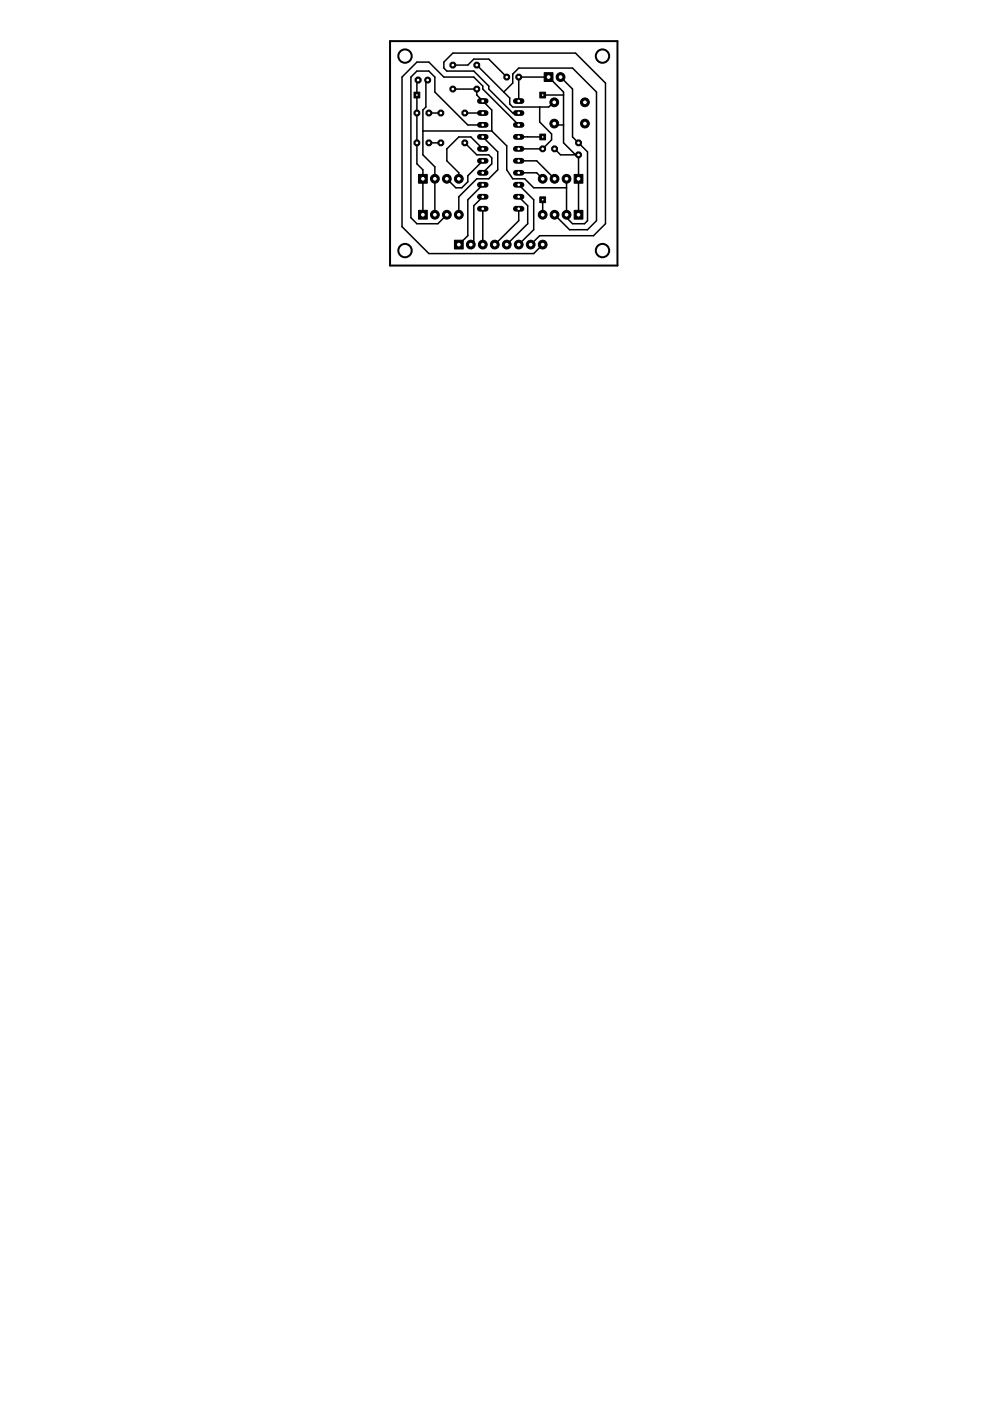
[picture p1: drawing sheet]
<svg xmlns="http://www.w3.org/2000/svg" width="210mm" height="297mm" viewBox="0 0 210 297" stroke-linecap="round" stroke-linejoin="round" font-family="sans-serif">
<g fill="none" stroke="#000" stroke-width=".32">
<path d="M88.6 17h-.2v17.7l1.3 1.3v9.5M90.7 17h-.4v5.7l-.6 .6v9.5l2.5 2.6v10.1M96 18.9h5.1v1.3l3.2 3.1v4.5M96 13.8h3.2l1.3-1.3h3.1l3.8 3.8M101.1 13.8l7 7v1.3l.6 .6h7.6l1.2-1M106.8 19.5l1.9-1.9v-1.9l1.3-1.3h11.4l5.1 5.1v27.3l-1.9 1.9h-3.8l-3.2-3.2M118.9 16.3l2.5 2.6v10.1l3.2 3.2v14.6l-.7 .6h-2.5l-1.3-1.2v-8.3M89.7 27.8h14.6M90.9 24h2.6M90.9 30.3h2.6M98.6 30.3l2.5 2.5h2.5l.7 .7v1.2l-1.9 2M98.6 24h3.8"/>
<path d="M102.4 26.5h-3.2l-7-7v-3.2l-1.3-1.2h-2.5l-1.3 1.2v29.9l1.3 1.2h4.4l1.9-1.9M102.4 34.1l-3.2 3.2v1.2l-1.3 1.3h-1.3l-1.9-1.9M102.4 21.4h.1M102.4 24h.1M102.4 26.5h.1M102.4 29l3.1 3.2v3.8l-1.9 1.9h-2.5l-3.8 3.8v3.8M102.4 31.6l-2.6-2.6h-2.5l-2.6 2.6v2.5l2.6 2.5v1.3M102.4 39.2l-3.2 3.2v7.6l-1.9 1.9M104.3 27.8l3.1 3.1v5.1l1.3 1.9h2.6l1.9 1.9h6.9M110 21.4v-5.1h6.3l3.2 3.2v10.8l2.5 2.5M110 24h.1M110 26.5h.1"/>
<path d="M110 34.1h3.8l3.8 3.8M110 36.7l3.8-.1 1.3 1.3M110 39.2l3.2 3.2v6.3l-3.2 3.2M110 26.5l-7.6-7.6v-.7l-1.9-1.9h-6.4l-3.2-3.1h-2.5l-3.2 3.1v31.8l5.7 5.7h22.3l1.9-1.9M110 29h5.1M110 24h-1.3l-5.1-5.1v-.7l-3.1-3.1h-5.8l-.6-.7v-1.2l1.9-1.9h26l6.4 6.3v29.8l-2.6 2.6h-11.4l-1.9 1.9M114.4 22.7v3.2l2.5 2.5v1.3l-1.8 1.9h-5.1M115.1 20.2h4.4M117.5 26.2l.7 .3h1.3M117.6 31.6l1.3 1.2h3.8v12.7M102.4 41.7h.1M102.4 44.3v7.6"/>
<path d="M102.4 41.7l-1.9 1.9v7.6l-.7 .7M110 41.7h.1M110 44.3v2.5l-5.1 5.1M110 41.7l1.9 1.9v3.8l-4.5 4.5M115.1 42.4v3.1"/>
</g>
<path d="M101.7 21.4h1.3" fill="none" stroke="#000" stroke-width="1.2"/>
<circle cx="102.4" cy="21.4" r=".4" fill="#fff" stroke="#000" stroke-width=".21"/>
<path d="M101.7 24h1.3" fill="none" stroke="#000" stroke-width="1.2"/>
<circle cx="102.4" cy="24" r=".4" fill="#fff" stroke="#000" stroke-width=".21"/>
<path d="M101.7 36.6h1.3" fill="none" stroke="#000" stroke-width="1.2"/>
<circle cx="102.4" cy="36.6" r=".4" fill="#fff" stroke="#000" stroke-width=".21"/>
<path d="M109.4 36.6h1.2" fill="none" stroke="#000" stroke-width="1.2"/>
<circle cx="110" cy="36.6" r=".4" fill="#fff" stroke="#000" stroke-width=".21"/>
<path d="M101.7 26.5h1.3" fill="none" stroke="#000" stroke-width="1.2"/>
<circle cx="102.4" cy="26.5" r=".4" fill="#fff" stroke="#000" stroke-width=".21"/>
<path d="M101.7 29h1.3" fill="none" stroke="#000" stroke-width="1.2"/>
<circle cx="102.4" cy="29" r=".4" fill="#fff" stroke="#000" stroke-width=".21"/>
<path d="M101.7 34.1h1.3" fill="none" stroke="#000" stroke-width="1.2"/>
<circle cx="102.4" cy="34.1" r=".4" fill="#fff" stroke="#000" stroke-width=".21"/>
<path d="M101.7 31.6h1.3" fill="none" stroke="#000" stroke-width="1.2"/>
<circle cx="102.4" cy="31.6" r=".4" fill="#fff" stroke="#000" stroke-width=".21"/>
<path d="M109.4 34.1h1.2" fill="none" stroke="#000" stroke-width="1.2"/>
<circle cx="110" cy="34.1" r=".4" fill="#fff" stroke="#000" stroke-width=".21"/>
<path d="M109.4 31.6h1.2" fill="none" stroke="#000" stroke-width="1.2"/>
<circle cx="110" cy="31.6" r=".4" fill="#fff" stroke="#000" stroke-width=".21"/>
<path d="M109.4 29h1.2" fill="none" stroke="#000" stroke-width="1.2"/>
<circle cx="110" cy="29" r=".4" fill="#fff" stroke="#000" stroke-width=".21"/>
<path d="M109.4 26.5h1.2" fill="none" stroke="#000" stroke-width="1.2"/>
<circle cx="110" cy="26.5" r=".4" fill="#fff" stroke="#000" stroke-width=".21"/>
<path d="M109.4 24h1.2" fill="none" stroke="#000" stroke-width="1.2"/>
<circle cx="110" cy="24" r=".4" fill="#fff" stroke="#000" stroke-width=".21"/>
<path d="M109.4 21.4h1.2" fill="none" stroke="#000" stroke-width="1.2"/>
<circle cx="110" cy="21.4" r=".4" fill="#fff" stroke="#000" stroke-width=".21"/>
<path d="M101.7 44.3h1.3" fill="none" stroke="#000" stroke-width="1.2"/>
<circle cx="102.4" cy="44.3" r=".4" fill="#fff" stroke="#000" stroke-width=".21"/>
<path d="M101.7 41.7h1.3" fill="none" stroke="#000" stroke-width="1.2"/>
<circle cx="102.4" cy="41.7" r=".4" fill="#fff" stroke="#000" stroke-width=".21"/>
<path d="M101.7 39.2h1.3" fill="none" stroke="#000" stroke-width="1.2"/>
<circle cx="102.4" cy="39.2" r=".4" fill="#fff" stroke="#000" stroke-width=".21"/>
<path d="M109.4 44.3h1.2" fill="none" stroke="#000" stroke-width="1.2"/>
<circle cx="110" cy="44.3" r=".4" fill="#fff" stroke="#000" stroke-width=".21"/>
<path d="M109.4 41.7h1.2" fill="none" stroke="#000" stroke-width="1.2"/>
<circle cx="110" cy="41.7" r=".4" fill="#fff" stroke="#000" stroke-width=".21"/>
<path d="M109.4 39.2h1.2" fill="none" stroke="#000" stroke-width="1.2"/>
<circle cx="110" cy="39.2" r=".4" fill="#fff" stroke="#000" stroke-width=".21"/>
<circle cx="96" cy="18.9" r=".66" fill="#000" stroke="#000" stroke-width=".21"/>
<circle cx="96" cy="18.9" r=".4" fill="#fff" stroke="#000" stroke-width=".21"/>
<circle cx="96" cy="13.8" r=".66" fill="#000" stroke="#000" stroke-width=".21"/>
<circle cx="96" cy="13.8" r=".4" fill="#fff" stroke="#000" stroke-width=".21"/>
<circle cx="107.4" cy="16.3" r=".66" fill="#000" stroke="#000" stroke-width=".21"/>
<circle cx="107.4" cy="16.3" r=".4" fill="#fff" stroke="#000" stroke-width=".21"/>
<circle cx="110" cy="16.3" r=".66" fill="#000" stroke="#000" stroke-width=".21"/>
<circle cx="110" cy="16.3" r=".4" fill="#fff" stroke="#000" stroke-width=".21"/>
<circle cx="115.1" cy="31.6" r=".66" fill="#000" stroke="#000" stroke-width=".21"/>
<circle cx="115.1" cy="31.6" r=".4" fill="#fff" stroke="#000" stroke-width=".21"/>
<circle cx="117.6" cy="31.6" r=".66" fill="#000" stroke="#000" stroke-width=".21"/>
<circle cx="117.6" cy="31.6" r=".4" fill="#fff" stroke="#000" stroke-width=".21"/>
<circle cx="101.1" cy="18.9" r=".66" fill="#000" stroke="#000" stroke-width=".21"/>
<circle cx="101.1" cy="18.9" r=".4" fill="#fff" stroke="#000" stroke-width=".21"/>
<circle cx="101.1" cy="13.8" r=".66" fill="#000" stroke="#000" stroke-width=".21"/>
<circle cx="101.1" cy="13.8" r=".4" fill="#fff" stroke="#000" stroke-width=".21"/>
<circle cx="117.5" cy="21.7" r=".93" fill="#000" stroke="#000" stroke-width=".21"/>
<circle cx="117.5" cy="21.7" r=".51" fill="#fff" stroke="#000" stroke-width=".21"/>
<circle cx="124" cy="21.7" r=".93" fill="#000" stroke="#000" stroke-width=".21"/>
<circle cx="124" cy="21.7" r=".51" fill="#fff" stroke="#000" stroke-width=".21"/>
<circle cx="117.5" cy="26.2" r=".93" fill="#000" stroke="#000" stroke-width=".21"/>
<circle cx="117.5" cy="26.2" r=".51" fill="#fff" stroke="#000" stroke-width=".21"/>
<circle cx="124" cy="26.2" r=".93" fill="#000" stroke="#000" stroke-width=".21"/>
<circle cx="124" cy="26.2" r=".51" fill="#fff" stroke="#000" stroke-width=".21"/>
<path d="M96.4 50.9h1.8v1.9h-1.8z" fill="#000" stroke="#000" stroke-width=".21"/>
<circle cx="97.3" cy="51.9" r=".51" fill="#fff" stroke="#000" stroke-width=".21"/>
<circle cx="99.8" cy="51.9" r=".93" fill="#000" stroke="#000" stroke-width=".21"/>
<circle cx="99.8" cy="51.9" r=".51" fill="#fff" stroke="#000" stroke-width=".21"/>
<circle cx="102.4" cy="51.9" r=".93" fill="#000" stroke="#000" stroke-width=".21"/>
<circle cx="102.4" cy="51.9" r=".51" fill="#fff" stroke="#000" stroke-width=".21"/>
<circle cx="104.9" cy="51.9" r=".93" fill="#000" stroke="#000" stroke-width=".21"/>
<circle cx="104.9" cy="51.9" r=".51" fill="#fff" stroke="#000" stroke-width=".21"/>
<circle cx="107.4" cy="51.9" r=".93" fill="#000" stroke="#000" stroke-width=".21"/>
<circle cx="107.4" cy="51.9" r=".51" fill="#fff" stroke="#000" stroke-width=".21"/>
<circle cx="110" cy="51.9" r=".93" fill="#000" stroke="#000" stroke-width=".21"/>
<circle cx="110" cy="51.9" r=".51" fill="#fff" stroke="#000" stroke-width=".21"/>
<circle cx="112.5" cy="51.9" r=".93" fill="#000" stroke="#000" stroke-width=".21"/>
<circle cx="112.5" cy="51.9" r=".51" fill="#fff" stroke="#000" stroke-width=".21"/>
<circle cx="115.1" cy="51.9" r=".93" fill="#000" stroke="#000" stroke-width=".21"/>
<circle cx="115.1" cy="51.9" r=".51" fill="#fff" stroke="#000" stroke-width=".21"/>
<path d="M88.7 44.6h1.9v1.9h-1.9z" fill="#000" stroke="#000" stroke-width=".21"/>
<circle cx="89.7" cy="45.5" r=".51" fill="#fff" stroke="#000" stroke-width=".21"/>
<circle cx="92.2" cy="45.5" r=".93" fill="#000" stroke="#000" stroke-width=".21"/>
<circle cx="92.2" cy="45.5" r=".51" fill="#fff" stroke="#000" stroke-width=".21"/>
<circle cx="94.7" cy="45.5" r=".93" fill="#000" stroke="#000" stroke-width=".21"/>
<circle cx="94.7" cy="45.5" r=".51" fill="#fff" stroke="#000" stroke-width=".21"/>
<circle cx="97.3" cy="45.5" r=".93" fill="#000" stroke="#000" stroke-width=".21"/>
<circle cx="97.3" cy="45.5" r=".51" fill="#fff" stroke="#000" stroke-width=".21"/>
<circle cx="98.6" cy="24" r=".66" fill="#000" stroke="#000" stroke-width=".21"/>
<circle cx="98.6" cy="24" r=".4" fill="#fff" stroke="#000" stroke-width=".21"/>
<circle cx="93.5" cy="24" r=".66" fill="#000" stroke="#000" stroke-width=".21"/>
<circle cx="93.5" cy="24" r=".4" fill="#fff" stroke="#000" stroke-width=".21"/>
<circle cx="90.9" cy="24" r=".66" fill="#000" stroke="#000" stroke-width=".21"/>
<circle cx="90.9" cy="24" r=".4" fill="#fff" stroke="#000" stroke-width=".21"/>
<circle cx="88.4" cy="24" r=".66" fill="#000" stroke="#000" stroke-width=".21"/>
<circle cx="88.4" cy="24" r=".4" fill="#fff" stroke="#000" stroke-width=".21"/>
<path d="M121.7 44.6h1.9v1.9h-1.9z" fill="#000" stroke="#000" stroke-width=".21"/>
<circle cx="122.7" cy="45.5" r=".51" fill="#fff" stroke="#000" stroke-width=".21"/>
<circle cx="120.1" cy="45.5" r=".93" fill="#000" stroke="#000" stroke-width=".21"/>
<circle cx="120.1" cy="45.5" r=".51" fill="#fff" stroke="#000" stroke-width=".21"/>
<circle cx="117.6" cy="45.5" r=".93" fill="#000" stroke="#000" stroke-width=".21"/>
<circle cx="117.6" cy="45.5" r=".51" fill="#fff" stroke="#000" stroke-width=".21"/>
<circle cx="115.1" cy="45.5" r=".93" fill="#000" stroke="#000" stroke-width=".21"/>
<circle cx="115.1" cy="45.5" r=".51" fill="#fff" stroke="#000" stroke-width=".21"/>
<path d="M115.4 15.4h1.8v1.9h-1.8z" fill="#000" stroke="#000" stroke-width=".21"/>
<circle cx="116.3" cy="16.3" r=".51" fill="#fff" stroke="#000" stroke-width=".21"/>
<circle cx="118.9" cy="16.3" r=".93" fill="#000" stroke="#000" stroke-width=".21"/>
<circle cx="118.9" cy="16.3" r=".51" fill="#fff" stroke="#000" stroke-width=".21"/>
<circle cx="122.7" cy="30.3" r=".66" fill="#000" stroke="#000" stroke-width=".21"/>
<circle cx="122.7" cy="30.3" r=".4" fill="#fff" stroke="#000" stroke-width=".21"/>
<circle cx="122.7" cy="32.8" r=".66" fill="#000" stroke="#000" stroke-width=".21"/>
<circle cx="122.7" cy="32.8" r=".4" fill="#fff" stroke="#000" stroke-width=".21"/>
<circle cx="88.6" cy="17" r=".68" fill="#000" stroke="#000" stroke-width=".21"/>
<circle cx="88.6" cy="17" r=".4" fill="#fff" stroke="#000" stroke-width=".21"/>
<circle cx="90.7" cy="17" r=".64" fill="#000" stroke="#000" stroke-width=".21"/>
<circle cx="90.7" cy="17" r=".4" fill="#fff" stroke="#000" stroke-width=".21"/>
<circle cx="98.6" cy="30.3" r=".66" fill="#000" stroke="#000" stroke-width=".21"/>
<circle cx="98.6" cy="30.3" r=".4" fill="#fff" stroke="#000" stroke-width=".21"/>
<circle cx="93.5" cy="30.3" r=".66" fill="#000" stroke="#000" stroke-width=".21"/>
<circle cx="93.5" cy="30.3" r=".4" fill="#fff" stroke="#000" stroke-width=".21"/>
<circle cx="90.9" cy="30.3" r=".66" fill="#000" stroke="#000" stroke-width=".21"/>
<circle cx="90.9" cy="30.3" r=".4" fill="#fff" stroke="#000" stroke-width=".21"/>
<circle cx="88.4" cy="30.3" r=".66" fill="#000" stroke="#000" stroke-width=".21"/>
<circle cx="88.4" cy="30.3" r=".4" fill="#fff" stroke="#000" stroke-width=".21"/>
<path d="M121.7 37h1.9v1.8h-1.9z" fill="#000" stroke="#000" stroke-width=".21"/>
<circle cx="122.7" cy="37.9" r=".51" fill="#fff" stroke="#000" stroke-width=".21"/>
<circle cx="120.1" cy="37.9" r=".93" fill="#000" stroke="#000" stroke-width=".21"/>
<circle cx="120.1" cy="37.9" r=".51" fill="#fff" stroke="#000" stroke-width=".21"/>
<circle cx="117.6" cy="37.9" r=".93" fill="#000" stroke="#000" stroke-width=".21"/>
<circle cx="117.6" cy="37.9" r=".51" fill="#fff" stroke="#000" stroke-width=".21"/>
<circle cx="115.1" cy="37.9" r=".93" fill="#000" stroke="#000" stroke-width=".21"/>
<circle cx="115.1" cy="37.9" r=".51" fill="#fff" stroke="#000" stroke-width=".21"/>
<path d="M88.7 37h1.9v1.8h-1.9z" fill="#000" stroke="#000" stroke-width=".21"/>
<circle cx="89.7" cy="37.9" r=".51" fill="#fff" stroke="#000" stroke-width=".21"/>
<circle cx="92.2" cy="37.9" r=".93" fill="#000" stroke="#000" stroke-width=".21"/>
<circle cx="92.2" cy="37.9" r=".51" fill="#fff" stroke="#000" stroke-width=".21"/>
<circle cx="94.7" cy="37.9" r=".93" fill="#000" stroke="#000" stroke-width=".21"/>
<circle cx="94.7" cy="37.9" r=".51" fill="#fff" stroke="#000" stroke-width=".21"/>
<circle cx="97.3" cy="37.9" r=".93" fill="#000" stroke="#000" stroke-width=".21"/>
<circle cx="97.3" cy="37.9" r=".51" fill="#fff" stroke="#000" stroke-width=".21"/>
<path d="M87.8 19.5h1.2v1.3h-1.2z" fill="#000" stroke="#000" stroke-width=".21"/>
<circle cx="88.4" cy="20.2" r=".3" fill="#fff" stroke="#000" stroke-width=".21"/>
<path d="M114.4 19.5h1.3v1.3h-1.3z" fill="#000" stroke="#000" stroke-width=".21"/>
<circle cx="115.1" cy="20.2" r=".3" fill="#fff" stroke="#000" stroke-width=".21"/>
<path d="M114.4 28.4h1.3v1.3h-1.3z" fill="#000" stroke="#000" stroke-width=".21"/>
<circle cx="115.1" cy="29" r=".3" fill="#fff" stroke="#000" stroke-width=".21"/>
<path d="M114.4 41.7h1.3v1.3h-1.3z" fill="#000" stroke="#000" stroke-width=".21"/>
<circle cx="115.1" cy="42.4" r=".3" fill="#fff" stroke="#000" stroke-width=".21"/>
<g fill="none" stroke="#000" stroke-width=".42">
<path d="M82.7 8.7h48.2v47.6h-48.2z"/>
<circle cx="85.9" cy="11.9" r="1.42"/>
<circle cx="127.7" cy="11.9" r="1.42"/>
<circle cx="85.9" cy="53.1" r="1.42"/>
<circle cx="127.7" cy="53.1" r="1.42"/>
</g>
</svg>
